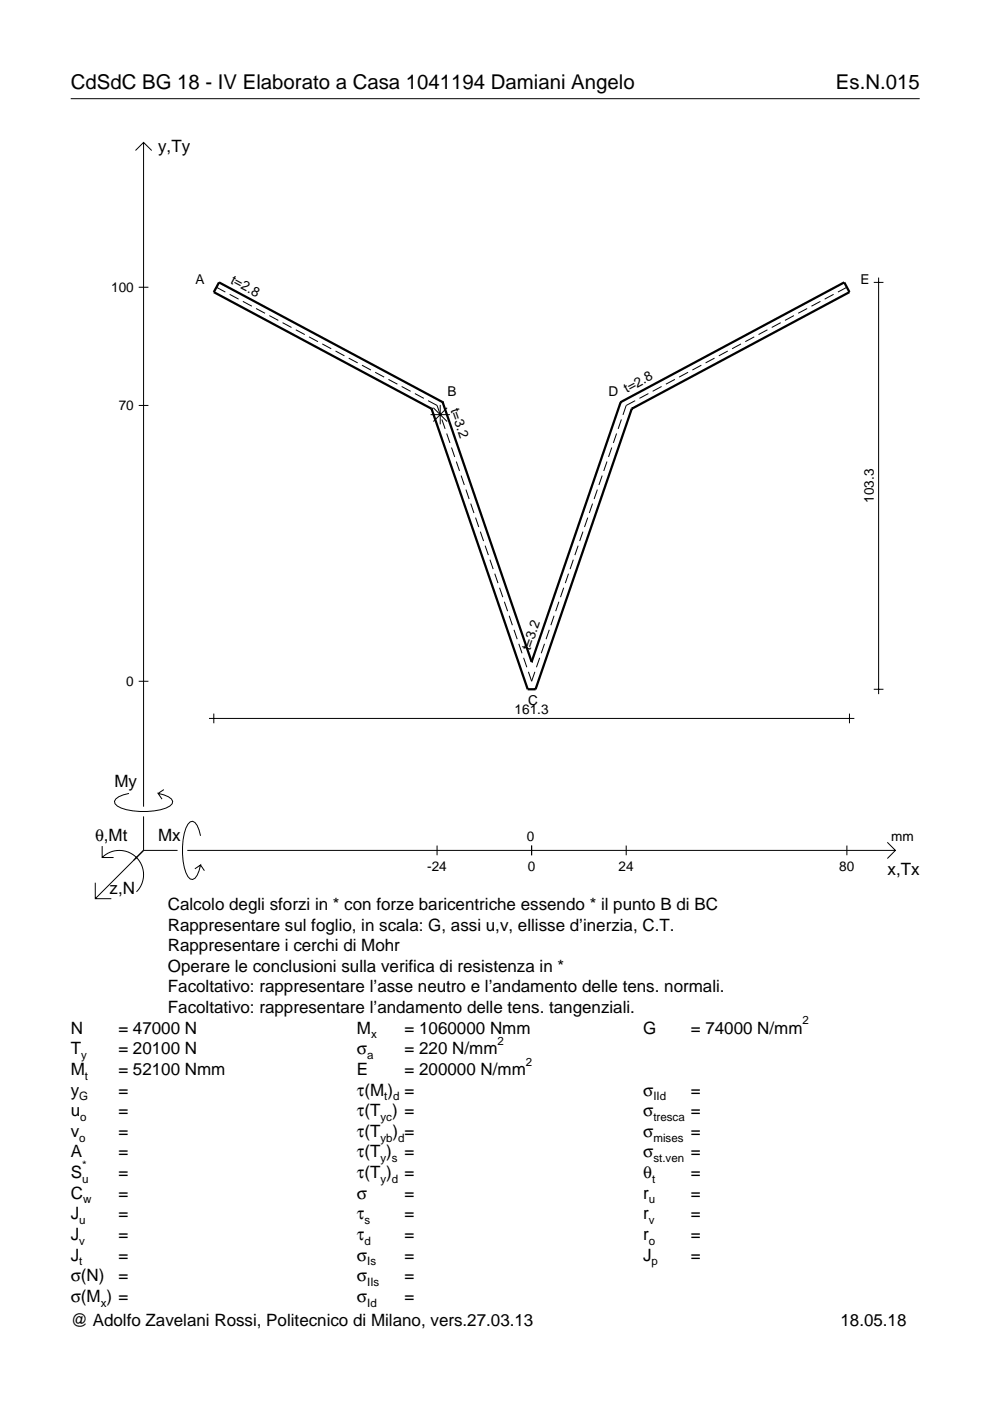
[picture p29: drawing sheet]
<svg xmlns="http://www.w3.org/2000/svg" width="210mm" height="297mm" viewBox="0 0 210 297" stroke-linecap="round" stroke-linejoin="round" font-family="sans-serif">
<defs><g id="words">
<g font-size="4.3">
<text x="15" y="18.9">CdSdC BG 18 - IV Elaborato a Casa 1041194 Damiani Angelo</text>
<text x="177.2" y="18.9">Es.N.015</text>
</g>
<g font-size="3.6">
<text x="33.5" y="32.3">y,Ty</text>
<text x="24.3" y="166.9">My</text>
<text x="20.1" y="178.2">θ,Mt</text>
<text x="33.5" y="178.2">Mx</text>
<text x="188.2" y="185.5">x,Tx</text>
<text x="23.2" y="189.6">z,N</text>
<text x="35.6" y="192.9">Calcolo degli sforzi in * con forze baricentriche essendo * il punto B di BC</text>
<text x="35.6" y="197.3">Rappresentare sul foglio, in scala: G, assi u,v, ellisse d’inerzia, C.T.</text>
<text x="35.6" y="201.7">Rappresentare i cerchi di Mohr</text>
<text x="35.6" y="206">Operare le conclusioni sulla verifica di resistenza in *</text>
<text x="35.6" y="210.4">Facoltativo: rappresentare l’asse neutro e l’andamento delle tens. normali.</text>
<text x="35.6" y="214.8">Facoltativo: rappresentare l’andamento delle tens. tangenziali.</text>
<text x="15" y="219.2">N</text>
<text x="25.1" y="219.2">= 47000 N</text>
<text x="75.7" y="219.2">M</text>
<text x="85.8" y="219.2">= 1060000 Nmm</text>
<text x="136.4" y="219.2">G</text>
<text x="146.5" y="219.2">= 74000 N/mm</text>
<text x="15" y="227.9">M</text>
<text x="15" y="223.5">T</text>
<text x="25.1" y="223.5">= 20100 N</text>
<text x="25.1" y="227.9">= 52100 Nmm</text>
<text x="75.7" y="223.5">σ</text>
<text x="75.7" y="227.9">E</text>
<text x="85.8" y="223.5">= 220 N/mm</text>
<text x="85.8" y="227.9">= 200000 N/mm</text>
<text x="15" y="232.3">y</text>
<text x="25.1" y="232.3">=</text>
<text x="75.7" y="232.3">τ(M ) =</text>
<text x="136.4" y="232.3">σ</text>
<text x="146.5" y="232.3">=</text>
<text x="15" y="236.7">u</text>
<text x="25.1" y="236.7">=</text>
<text x="75.7" y="236.7">τ(T ) =</text>
<text x="136.4" y="236.7">σ</text>
<text x="146.5" y="236.7">=</text>
<text x="15" y="241">v</text>
<text x="15" y="245.4">A</text>
<text x="25.1" y="241">=</text>
<text x="25.1" y="245.4">=</text>
<text x="75.7" y="245.4">τ(T )</text>
<text x="75.7" y="241">τ(T</text>
<text x="83.3" y="241">) =</text>
<text x="85.8" y="245.4">=</text>
<text x="136.4" y="241">σ</text>
<text x="136.4" y="245.4">σ</text>
<text x="146.5" y="241">=</text>
<text x="146.5" y="245.4">=</text>
<text x="15" y="249.8">S</text>
<text x="25.1" y="249.8">=</text>
<text x="75.7" y="249.8">τ(T )</text>
<text x="85.8" y="249.8">=</text>
<text x="136.4" y="249.8">θ</text>
<text x="146.5" y="249.8">=</text>
<text x="15" y="254.2">C</text>
<text x="25.1" y="254.2">=</text>
<text x="75.7" y="254.2">σ</text>
<text x="85.8" y="254.2">=</text>
<text x="136.4" y="254.2">r</text>
<text x="146.5" y="254.2">=</text>
<text x="15" y="258.5">J</text>
<text x="15" y="262.9">J</text>
<text x="25.1" y="258.5">=</text>
<text x="25.1" y="262.9">=</text>
<text x="75.7" y="258.5">τ</text>
<text x="75.7" y="262.9">τ</text>
<text x="85.8" y="258.5">=</text>
<text x="85.8" y="262.9">=</text>
<text x="136.4" y="258.5">r</text>
<text x="136.4" y="262.9">r</text>
<text x="146.5" y="258.5">=</text>
<text x="146.5" y="262.9">=</text>
<text x="15" y="267.3">J</text>
<text x="25.1" y="267.3">=</text>
<text x="75.7" y="267.3">σ</text>
<text x="85.8" y="267.3">=</text>
<text x="136.4" y="267.3">J</text>
<text x="146.5" y="267.3">=</text>
<text x="15" y="271.7">σ(N)</text>
<text x="25.1" y="271.7">=</text>
<text x="75.7" y="271.7">σ</text>
<text x="85.8" y="271.7">=</text>
<text x="15" y="281.2">@ Adolfo Zavelani Rossi, Politecnico di Milano, vers.27.03.13</text>
<text x="15" y="276">σ(M ) =</text>
<text x="75.7" y="276">σ</text>
<text x="85.8" y="276">=</text>
<text x="178.2" y="281.2">18.05.18</text>
</g>
<g font-size="2.9">
<text x="48.7" y="59.9" transform="rotate(28 48.7 59.9)">t=2.8</text>
<text x="23.6" y="61.9">100</text>
<text x="41.5" y="60.3">A</text>
<text x="182.5" y="60.3">E</text>
<text x="94.9" y="83.9">B</text>
<text x="129" y="83.9">D</text>
<text x="132.9" y="83.4" transform="rotate(-28 132.9 83.4)">t=2.8</text>
<text x="25.2" y="87">70</text>
<text x="95.5" y="86.9" transform="rotate(71 95.5 86.9)">t=3.2</text>
<text x="185.3" y="106.6" transform="rotate(-90 185.3 106.6)">103.3</text>
<text x="112.4" y="138" transform="rotate(-71 112.4 138)">t=3.2</text>
<text x="26.8" y="145.4">0</text>
<text x="112" y="149.6">C</text>
<text x="109.1" y="151.3">161.3</text>
<text x="111.7" y="178.2">0</text>
<text x="189" y="178.2">mm</text>
<text x="90.6" y="184.7">-24</text>
<text x="111.9" y="184.7">0</text>
<text x="131.2" y="184.7">24</text>
<text x="178" y="184.7">80</text>
</g>
<g font-size="2.4">
<text x="78.7" y="220.2">x</text>
<text x="105.5" y="221.5">2</text>
<text x="170.2" y="217.2">2</text>
<text x="17.2" y="224.5">y</text>
<text x="77.9" y="224.5">a</text>
<text x="111.5" y="225.9">2</text>
<text x="16.8" y="233.3">G</text>
<text x="18" y="228.9">t</text>
<text x="81.5" y="233.3">t d</text>
<text x="138.5" y="233.3">IId</text>
<text x="17" y="237.7">o</text>
<text x="80.7" y="237.7">yc</text>
<text x="138.5" y="237.7">tresca</text>
<text x="16.8" y="242">o</text>
<text x="80.7" y="242">yb d</text>
<text x="138.5" y="242">mises</text>
<text x="17.4" y="250.8">u</text>
<text x="17.4" y="247.8">*</text>
<text x="80.7" y="246.4">y s</text>
<text x="80.7" y="250.8">y d</text>
<text x="138.2" y="250.8">t</text>
<text x="138.5" y="246.4">st.ven</text>
<text x="17.6" y="255.2">w</text>
<text x="137.6" y="255.2">u</text>
<text x="16.8" y="259.5">u</text>
<text x="16.8" y="263.9">v</text>
<text x="77.3" y="259.5">s</text>
<text x="77.3" y="263.9">d</text>
<text x="137.6" y="259.5">v</text>
<text x="137.6" y="263.9">o</text>
<text x="16.8" y="268.3">t</text>
<text x="77.9" y="268.3">Is</text>
<text x="138.2" y="268.3">p</text>
<text x="77.9" y="272.7">IIs</text>
<text x="21.4" y="277">x</text>
<text x="77.9" y="277">Id</text>
</g>
</g></defs>
<g fill="none" stroke="#000" stroke-width=".21">
<path d="M15 20.9h180M28.7 31.9l1.7-1.7 1.8 1.7M30.4 30.2v140.8M185.3 59.9h2M186.3 58.8v88.4M29.4 60.9h2.1M45.9 60.9l1.9 1M48.7 62.4l1.9 1M51.5 63.9l1.9 1M54.3 65.4l1.9 1M57.1 66.9l1.9 1M59.9 68.4l1.9 1"/>
<path d="M62.7 69.9l1.9 1M65.5 71.4l1.9 1M68.3 72.9l1.9 1M71.1 74.4l1.9 1M73.9 75.9l1.9 1M76.7 77.4l1.9 1.1M79.5 78.9l1.9 1.1M145.9 78.9l-1.9 1.1M148.7 77.4l-1.9 1.1M151.5 75.9l-1.9 1M154.3 74.4l-1.9 1M157.1 72.9l-1.9 1"/>
<path d="M159.9 71.4l-1.9 1M162.7 69.9l-1.9 1M165.5 68.4l-1.9 1M168.3 66.9l-1.9 1M171.1 65.4l-1.9 1M173.9 63.9l-1.9 1M176.7 62.4l-1.9 1M179.6 60.9l-1.9 1M29.4 86h2.1M82.4 80.4l1.9 1.1M85.2 81.9l1.9 1.1M88 83.4l1.9 1.1"/>
<path d="M90.8 85l1.9 1 .7 2M91.3 87.9h4.1M91.9 86.5l2.9 2.9M93.3 85.9v4.1M93.7 88.9l.7 2M94.7 91.9l.7 2M94.8 86.5l-2.9 2.9M95.7 94.9l.7 2M96.7 97.9l.7 2M128.7 97.9l-.7 2M129.7 94.9l-.7 2M130.7 91.9l-.7 2"/>
<path d="M131.7 88.9l-.6 2M134.7 85l-1.9 1-.7 2M137.5 83.4l-1.9 1.1M140.3 81.9l-1.9 1.1M143.1 80.4l-1.9 1.1M97.8 100.8l.6 2M98.8 103.8l.7 2M99.8 106.8l.7 2M100.8 109.7l.7 2M101.8 112.7l.7 2M102.9 115.7l.6 2M103.9 118.7l.7 2"/>
<path d="M121.6 118.7l-.7 2M122.6 115.7l-.7 2M123.6 112.7l-.7 2M124.6 109.7l-.7 2M125.6 106.8l-.7 2M126.7 103.8l-.7 2M127.7 100.8l-.7 2M104.9 121.6l.7 2M105.9 124.6l.7 2M106.9 127.6l.7 2M108 130.6l.6 2M109 133.5l.7 2"/>
<path d="M110 136.5l.7 2M111 139.5l.7 2M114.4 139.5l-.7 2M115.4 136.5l-.6 2M116.5 133.5l-.7 2M117.5 130.6l-.7 2M118.5 127.6l-.7 2M119.5 124.6l-.7 2M120.5 121.6l-.6 2M29.4 144.4h2.1M44.3 152.3h136.8M45.3 151.3v2.1"/>
<path d="M112 142.4l.7 2 .7-2M180.1 151.3v2.1M185.3 146.1h2M21.7 179.4v2.4h2.4M27.3 168.2a3.6 3.6 0 0 0-3 1.7l.1 .5a5.6 5.6 0 0 0 3.8 1.5 13.4 13.4 0 0 0 7.8-1l.5-.5 .1-.5a3.6 3.6 0 0 0-3.1-1.7l.8 1.2M30.4 173.1v7.2M34.7 167.4l-1.2 .8M42.5 177.2a3.6 3.6 0 0 0-1.7-3.1l-.5 .2a5.7 5.7 0 0 0-1.5 3.7 13.3 13.3 0 0 0 1 7.9l.5 .5 .5 .1a3.6 3.6 0 0 0 1.7-3.1l-1.2 .8M92.7 179.3v2M112.7 179.3v2M132.8 179.3v2M179.6 179.3v2"/>
<path d="M188.1 178.6l1.7 1.7-1.7 1.7M20.2 187.2v3.3h3.4M21.7 181.8a5.1 5.1 0 0 1 7.2 0 5.1 5.1 0 0 1 0 7.3M30.4 180.3l-10.2 10.2M30.4 180.3h7.2M39.7 180.3h150.1M42.5 183.4l.8 1.2"/>
</g>
<path d="M91.5 86.7h.1M91.5 86.7l20.4 59.4h1.6l20.4-59.4M93.8 85.3h.1M93.8 85.3l-47.4-25.4-1.1 2 46.2 24.8M93.8 85.3l18.9 55M131.6 85.3h.1M131.6 85.3l-18.9 55M131.6 85.3l47.4-25.4 1.1 2-46.2 24.8M133.9 86.7h.1M112.7 140.3h.1" fill="none" stroke="#000" stroke-width=".48"/>
<use href="#words"/>
</svg>
